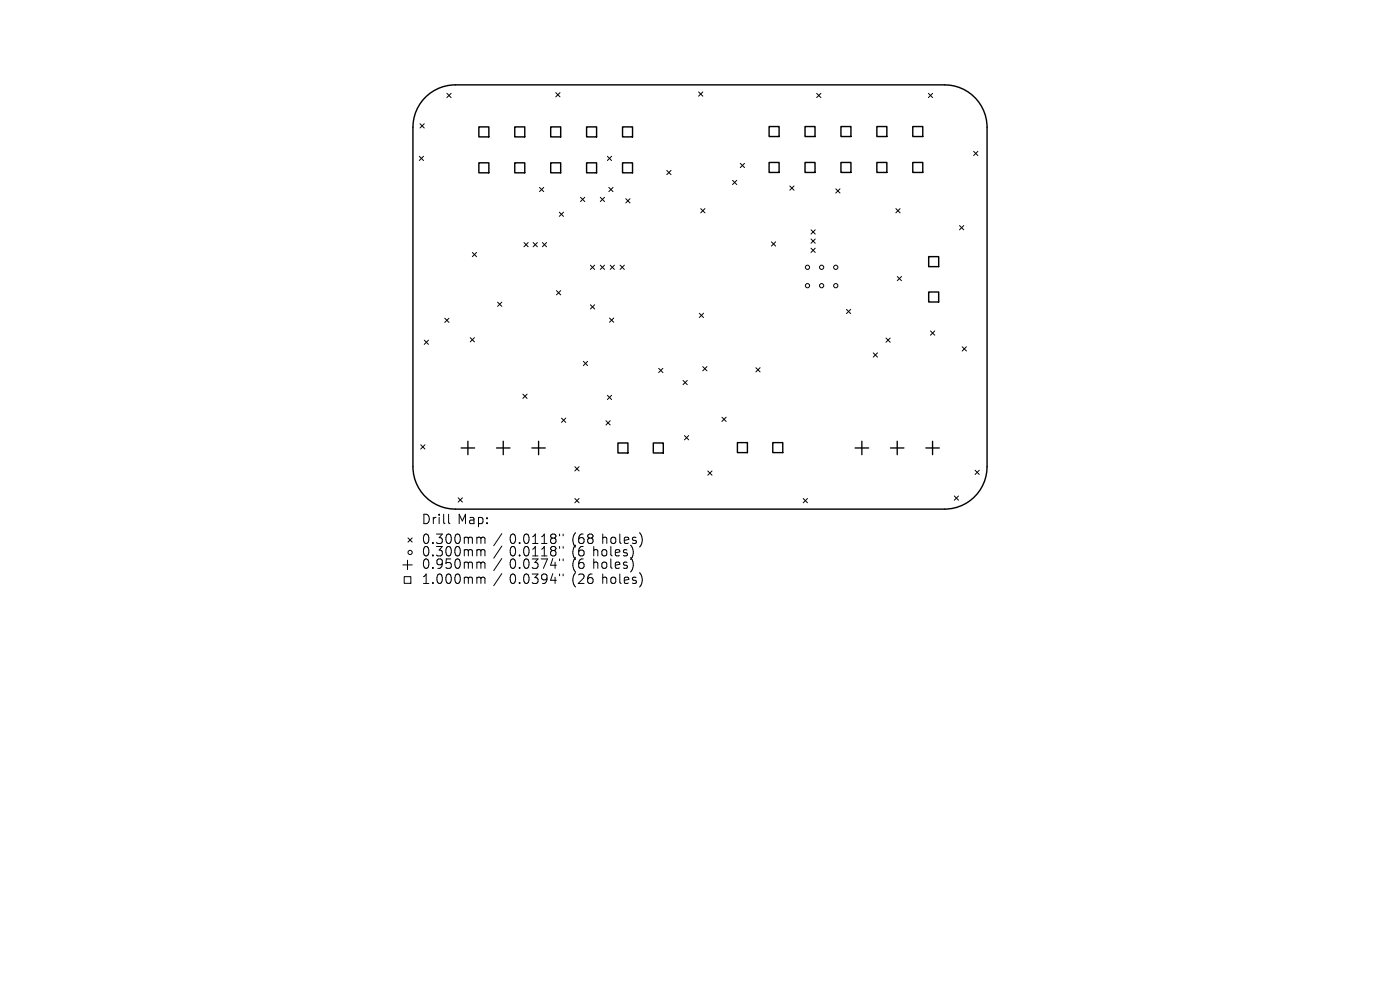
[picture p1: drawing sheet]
<svg xmlns="http://www.w3.org/2000/svg" width="297mm" height="210mm" viewBox="0 0 297 210" stroke-linecap="round" stroke-linejoin="round" font-family="sans-serif">
<defs><g id="words">
<g font-size="2.8">
<text x="89.5" y="111.6">Drill</text>
<text x="97" y="111.6">Map:</text>
<text x="89.5" y="115.8">0.300mm</text>
<text x="89.5" y="118.4">0.300mm</text>
<text x="108.1" y="115.8">0.0118&quot;</text>
<text x="108.1" y="118.4">0.0118&quot;</text>
<text x="121.4" y="115.8">(68</text>
<text x="121.4" y="118.4">(6</text>
<text x="125.9" y="118.4">holes)</text>
<text x="127.8" y="115.8">holes)</text>
<text x="89.5" y="121.1">0.950mm</text>
<text x="89.5" y="124.3">1.000mm</text>
<text x="108.1" y="121.1">0.0374&quot;</text>
<text x="108.1" y="124.3">0.0394&quot;</text>
<text x="121.4" y="121.1">(6</text>
<text x="121.4" y="124.3">(26</text>
<text x="125.9" y="121.1">holes)</text>
<text x="127.8" y="124.3">holes)</text>
</g>
</g></defs>
<g fill="none" stroke="#000" stroke-width=".3">
<path d="M90.4 20.5a9 9 0 0 1 6.2-2.5h103.8a9 9 0 0 1 9 9v72a9 9 0 0 1-9 9h-103.8a9 9 0 0 1-9-9v-72a9 9 0 0 1 2.8-6.5zM101.6 26.9h2.1v2.1h-2.1zM101.6 34.5h2.1v2.2h-2.1zM109.2 26.9h2.1v2.1h-2.1zM109.2 34.5h2.1v2.2h-2.1zM116.8 26.9h2.1v2.1h-2.1zM116.8 34.5h2.1v2.2h-2.1zM124.4 26.9h2.2v2.1h-2.2zM124.4 34.5h2.2v2.2h-2.2zM132.1 26.9h2.1v2.1h-2.1zM132.1 34.5h2.1v2.2h-2.1zM163.2 26.8h2.1v2.2h-2.1z"/>
<path d="M163.2 34.5h2.1v2.1h-2.1zM170.8 26.8h2.1v2.2h-2.1zM170.8 34.5h2.1v2.1h-2.1zM178.4 26.8h2.1v2.2h-2.1zM178.4 34.5h2.1v2.1h-2.1zM186 26.8h2.1v2.2h-2.1zM186 34.5h2.1v2.1h-2.1zM193.6 26.8h2.2v2.2h-2.2zM193.6 34.5h2.2v2.1h-2.2zM197 54.4h2.1v2.2h-2.1zM197 61.9h2.1v2.2h-2.1zM131.1 94h2.1v2.1h-2.1z"/>
<path d="M138.6 94h2.1v2.1h-2.1zM156.4 93.9h2.2v2.1h-2.2zM163.9 93.9h2.2v2.1h-2.2z"/>
</g>
<g fill="none" stroke="#000" stroke-width=".21">
<path d="M94.8 19.8l.9 .9M95.7 19.8l-.9 .9M117.9 19.7l.9 .9M118.8 19.7l-.9 .9M148.2 19.5l.9 .9M149.1 19.5l-.9 .9M173.3 19.8l.9 .9M174.2 19.8l-.9 .9M197 19.8l.9 .9M197.9 19.8l-.9 .9M89 33.2l.9 .9M89.1 26.3l.9 .9"/>
<path d="M89.9 33.2l-.9 .9M90 26.3l-.9 .9M114.5 39.8l.9 .9M115.4 39.8l-.9 .9M128.9 33.2l.9 .9M129.2 39.8l.9 .9M129.8 33.2l-.9 .9M130.1 39.8l-.9 .9M141.5 36.2l.9 .9M142.4 36.2l-.9 .9M155.4 38.3l.9 .9M156.3 38.3l-.9 .9"/>
<path d="M157.1 34.7l.9 .9M158 34.7l-.9 .9M167.6 39.5l.9 .9M168.5 39.5l-.9 .9M206.6 32.1l.9 .9M207.5 32.1l-.9 .9M100.2 53.6l.9 .9M101.1 53.6l-.9 .9M111.2 51.5l.9 .9M112.1 51.5l-.9 .9M113.1 51.5l.9 .9M114 51.5l-.9 .9"/>
<path d="M115.1 51.5l.9 .9M116 51.5l-.9 .9M118.7 45l.9 .9M119.6 45l-.9 .9M123.2 41.9l.9 .9M124.1 41.9l-.9 .9M125.3 56.3l.9 .9M126.2 56.3l-.9 .9M127.4 41.9l.9 .9M127.4 56.3l.9 .9M128.3 56.3l-.9 .9M128.3 41.9l-.9 .9"/>
<path d="M129.5 56.3l.9 .9M130.4 56.3l-.9 .9M131.6 56.3l.9 .9M132.5 56.3l-.9 .9M132.8 42.2l.9 .9M133.7 42.2l-.9 .9M148.7 44.3l.9 .9M149.6 44.3l-.9 .9M163.7 51.3l.9 .9M164.6 51.3l-.9 .9M172.1 48.8l.9 .9M172.1 50.7l.9 .9"/>
<path d="M172.1 52.7l.9 .9M173 48.8l-.9 .9M173 50.7l-.9 .9M173 52.7l-.9 .9M177.3 40.1l.9 .9M178.2 40.1l-.9 .9M190.1 44.3l.9 .9M190.4 58.7l.9 .9M191 44.3l-.9 .9M191.3 58.7l-.9 .9M203.6 47.9l.9 .9M204.5 47.9l-.9 .9"/>
<path d="M90 72.2l.9 .9M90.9 72.2l-.9 .9M94.4 67.5l.9 .9M95.3 67.5l-.9 .9M99.8 71.6l.9 .9M100.7 71.6l-.9 .9M105.6 64.1l.9 .9M106.5 64.1l-.9 .9M118.1 61.7l.9 .9M119 61.7l-.9 .9M123.8 76.7l.9 .9M124.7 76.7l-.9 .9"/>
<path d="M125.3 64.7l.9 .9M126.2 64.7l-.9 .9M129.3 67.5l.9 .9M130.2 67.5l-.9 .9M139.7 78.1l.9 .9M140.6 78.1l-.9 .9M148.4 66.5l.9 .9M149.1 77.8l.9 .9M149.3 66.5l-.9 .9M150 77.8l-.9 .9M160.4 78l.9 .9M161.3 78l-.9 .9"/>
<path d="M179.6 65.6l.9 .9M180.5 65.6l-.9 .9M185.3 74.9l.9 .9M186.2 74.9l-.9 .9M188 71.7l.9 .9M188.9 71.7l-.9 .9M197.4 70.2l.9 .9M198.3 70.2l-.9 .9M204.1 73.6l.9 .9M205 73.6l-.9 .9M89.3 94.4l.9 .9M90.2 94.4l-.9 .9"/>
<path d="M110.9 83.6l.9 .9M111.8 83.6l-.9 .9M119.1 88.7l.9 .9M120 88.7l-.9 .9M122 99l.9 .9M122.9 99l-.9 .9M128.6 89.3l.9 .9M128.9 83.9l.9 .9M129.5 89.3l-.9 .9M129.8 83.9l-.9 .9M144.9 80.7l.9 .9M145.2 92.4l.9 .9"/>
<path d="M145.8 80.7l-.9 .9M146.1 92.4l-.9 .9M150.2 99.9l.9 .9M151.1 99.9l-.9 .9M153.2 88.5l.9 .9M154.1 88.5l-.9 .9M206.9 99.8l.9 .9M207.8 99.8l-.9 .9M85.5 119.8h2M86.5 118.8v2M86.6 114.1l.9 .9M87.5 114.1l-.9 .9"/>
<path d="M95.2 109.1v1.7l.3 .3M97.2 105.6l.9 .9M98.1 105.6l-.9 .9M101.7 114l.3 .2M101.7 116.6l.3 .3M101.7 119.2l.3 .3M102 114.2v1.1M102 116.9v1M102 119.5v1.1M102 114.2l.3-.2h.5l.1 1.3M102 116.9l.3-.3 .5 .1 .1 1.2M102 119.5l.3-.3 .5 .1 .1 1.3"/>
<path d="M106.5 113.2l-1.8 2.6M106.5 115.8l-1.8 2.6M106.5 118.5l-1.8 2.5M118.7 113.3v.4M118.7 115.9v.4M118.7 118.6v.3M119.5 113.3v.4M119.5 115.9v.4M119.5 118.6v.3M122 105.8l.9 .9M122.9 105.8l-.9 .9M134.3 119.1v1.4"/>
<path d="M134.3 117v.8M136.2 113.9v1.3M170.4 105.8l.9 .9M171.3 105.8l-.9 .9M202.4 105.2l.9 .9M203.3 105.2l-.9 .9M85.7 122.3h1.5v1.4h-1.5zM101.7 122.4l.3 .3M102 122.7v1.1M102 122.7l.3-.3 .5 .1 .1 1.3M106.5 121.7l-1.8 2.5M118.7 121.8v.3"/>
<path d="M119.5 121.8v.3M136.2 122.3v1.4"/>
<circle cx="171.3" cy="56.7" r=".45"/>
<circle cx="174.3" cy="56.7" r=".45"/>
<circle cx="177.3" cy="56.7" r=".45"/>
<circle cx="171.3" cy="60.6" r=".45"/>
<circle cx="174.3" cy="60.6" r=".45"/>
<circle cx="177.3" cy="60.6" r=".45"/>
<circle cx="87" cy="117.2" r=".45"/>
</g>
<path d="M97.8 95h2.9M99.3 93.6v2.9M105.3 95h2.9M106.8 93.6v2.9M112.8 95h2.9M114.3 93.6v2.9M181.4 95h2.9M182.8 93.6v2.9M188.9 95h2.9M190.3 93.6v2.9M196.4 95h2.9M197.8 93.6v2.9" fill="none" stroke="#000" stroke-width=".29"/>
<use href="#words"/>
</svg>
